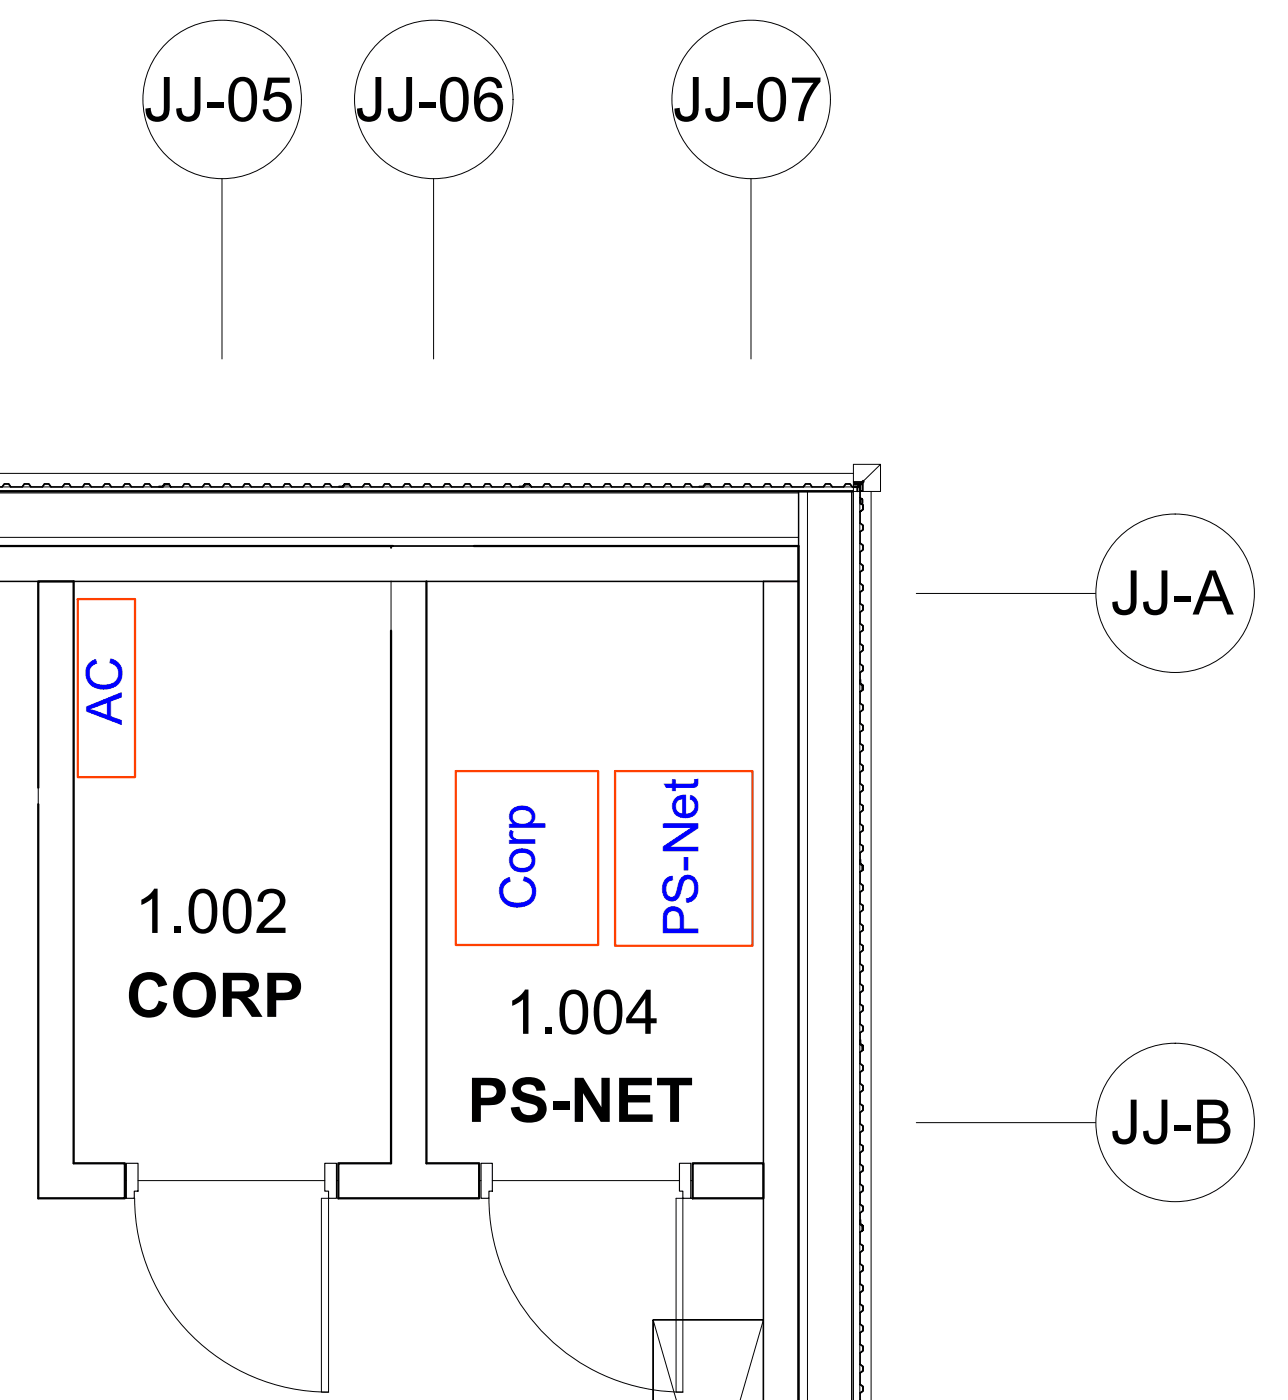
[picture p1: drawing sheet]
<svg xmlns="http://www.w3.org/2000/svg" width="145mm" height="157mm" viewBox="0 0 145 157" stroke-linecap="round" stroke-linejoin="round" font-family="sans-serif">
<defs><g id="words">
<g font-size="6.9">
<text x="16.2" y="13.6">JJ-05</text>
<text x="39.9" y="13.6">JJ-06</text>
<text x="75.6" y="13.6">JJ-07</text>
<text x="124.9" y="69.1">JJ-A</text>
<text x="15.1" y="104.9">1.002</text>
<text x="14.2" y="114.4">CORP</text>
<text x="56.8" y="116.3">1.004</text>
<text x="52.6" y="126.2">PS-NET</text>
<text x="124.9" y="128.6">JJ-B</text>
</g>
<g font-size="5.5" fill="#00f">
<text x="13.7" y="81.6" transform="rotate(-90 13.7 81.6)">AC</text>
<text x="60.2" y="102.3" transform="rotate(-90 60.2 102.3)">Corp</text>
<text x="78.6" y="105.4" transform="rotate(-90 78.6 105.4)">PS-Net</text>
</g>
</g></defs>
<!-- layer: A-GENM -->
<g fill="none" stroke="#000" stroke-width=".17">
<path d="M0 54.8h.2l.3-.4h.5l.2 .4h1.3l.2-.4h.5l.3 .4h1.3l.2-.4h.5l.2 .4h1.3l.3-.4h.5l.2 .4h1.3l.2-.4h.5l.3 .4h1.2l.3-.4h.5l.2 .4h1.3l.2-.4h.5l.3 .4h1.3l.2-.4h.5l.2 .4h1.3l.2-.3h.5h-.5l-.2 .3M.2 54.8l.3-.4h.5l.2 .4M2.5 54.8l.2-.4h.5l.3 .4M4.8 54.8l.2-.4h.5l.2 .4M7 54.8l.3-.4h.5l.2 .4M9.3 54.8l.2-.4h.5l.3 .4M11.5 54.8l.3-.4h.5l.2 .4M13.8 54.8l.2-.4h.5l.3 .4M16.1 54.8l.2-.4h.5l.2 .4M19.2 54.8l-.2-.4h-.5l-.2 .3h-.5h.5l.2-.3h.5l.2 .4h1.3l.2-.4h.5l.3 .4h1.3l.2-.4h.5l.2 .4h1.3l.3-.4h.5l.2 .4h1.3l.2-.4h.5l.3 .4h1.2l.3-.4h.5l.2 .4h1.3l.2-.4h.5l.3 .4h1.3l.2-.4h.5l.2 .4h1.3l.3-.4h.5l.2 .4h1.3l.2-.3h.4h-.4l-.2 .3M20.5 54.8l.2-.4h.5l.3 .4M22.8 54.8l.2-.4h.5l.2 .4"/>
<path d="M25 54.8l.3-.4h.5l.2 .4M27.3 54.8l.2-.4h.5l.3 .4M29.5 54.8l.3-.4h.5l.2 .4M31.8 54.8l.2-.4h.5l.3 .4M34.1 54.8l.2-.4h.5l.2 .4M36.3 54.8l.3-.4h.5l.2 .4M39.5 54.8l-.3-.4h-.4l-.3 .3h-.4h.4l.2-.3h.5l.3 .4h1.3l.2-.4h.5l.2 .4h1.3l.2-.4h.6l.2 .4h1.3l.2-.4h.5l.3 .4h1.2l.3-.4h.5l.2 .4h1.3l.2-.4h.5l.3 .4h1.3l.2-.4h.5l.2 .4h1.3l.3-.4h.5l.2 .4h1.3l.2-.4h.5l.3 .4h1.2l.2-.3h.5h-.5l-.1 .3M40.8 54.8l.2-.4h.5l.2 .4M43 54.8l.2-.4h.6l.2 .4M45.3 54.8l.2-.4h.5l.3 .4M47.6 54.8l.2-.4h.5l.2 .4M49.8 54.8l.3-.4h.4l.3 .4"/>
<path d="M52.1 54.8l.2-.4h.5l.2 .4M54.3 54.8l.3-.4h.5l.2 .4M56.6 54.8l.2-.4h.5l.3 .4M59.8 54.8l-.3-.4h-.5l-.2 .3h-.4h.4l.2-.3h.5l.3 .4h1.2l.2-.4h.5l.3 .4h1.3l.2-.4h.5l.2 .4h1.4l.2-.4h.5l.2 .4h1.3l.3-.4h.5l.2 .4h1.2l.3-.4h.5l.3 .4h1.2l.2-.4h.6l.2 .4h1.3l.2-.4h.5l.2 .4h1.4l.2-.4h.5l.2 .4h1.3l.2-.3h.5h-.5l-.2 .3M61 54.8l.3-.4h.4l.3 .4M63.3 54.8l.2-.4h.5l.2 .4M65.6 54.8l.2-.4h.5l.2 .4M67.8 54.8l.3-.4h.5l.2 .4M70.1 54.8l.2-.4h.5l.3 .4M72.3 54.8l.3-.4h.5l.2 .4M74.6 54.8l.2-.4h.5l.2 .4M76.9 54.8l.2-.4h.5l.2 .4"/>
<path d="M80 54.8l-.2-.4h-.5l-.2 .3h-.5h.5l.2-.3h.5l.2 .4h1.3l.2-.4h.5l.3 .4h1.2l.3-.4h.5l.2 .4h1.3l.2-.4h.6l.2 .4h1.3l.2-.4h.5l.3 .4h1.2l.3-.4h.5l.2 .4h1.3l.2-.4h.5l.3 .4h1.3l.2-.4h.5l.2 .4h.5h-.3h.3l.8-.8v.2l-.7 .7v.4M81.3 54.8l.2-.4h.5l.3 .4M83.5 54.8l.3-.4h.5l.2 .4M85.8 54.8l.2-.4h.6l.2 .4M88.1 54.8l.2-.4h.5l.3 .4M90.3 54.8l.3-.4h.5l.2 .4M92.6 54.8l.2-.4h.5l.3 .4M94.9 54.8l.2-.4h.5l.2 .4M96 54.8h.3l.8-.7-.7 .8v.4M96.7 55.3v-.4v1.1l.3 .2v.4v-.4l-.3-.2M96.7 57.6l.3-.3v-.5l-.3-.2 .1-.4v.4l.3 .2v.5l-.4 .3v1.2l.4 .3v.5l-.4 .2v1.3l.4 .2v.5l-.4 .3v1.3l.4 .2v.5l-.4 .2v1.3l.4 .3v.5l-.4 .2v1.3l.4 .2v.5l-.4 .3v1.2l.4 .3v.5l-.4 .2v1.3l.4 .2v.5l-.4 .3v1.3l.4 .2v.5l-.4 .2v1.3l.3 .2v.5v-.5l-.3-.2M96.7 58.8l.3 .3v.5l-.3 .2"/>
<path d="M96.7 61.1l.3 .2v.5l-.3 .3M96.7 63.4l.3 .2v.5l-.3 .2M96.7 65.6l.3 .3v.5l-.3 .2M96.7 67.9l.3 .2v.5l-.3 .3M96.7 70.1l.3 .3v.5l-.3 .2M96.7 72.4l.3 .2v.5l-.3 .3M96.7 74.7l.3 .2v.5l-.3 .2M96.7 77.8l.3-.2v-.5l-.3-.2 .1-.5v.5l.3 .2v.5l-.4 .2v1.3l.4 .2v.5l-.4 .3v1.3l.4 .2v.5l-.4 .2v1.3l.4 .3v.5l-.4 .2v1.3l.4 .2v.5l-.4 .3v1.2l.4 .3v.5l-.4 .2v1.3l.4 .2v.5l-.4 .3v1.3l.4 .2v.5l-.4 .2v1.3l.4 .3v.5l-.4 .2v1.3l.3 .2v.4v-.4l-.3-.2M96.7 79.1l.3 .2v.5l-.3 .3M96.7 81.4l.3 .2v.5l-.3 .2M96.7 83.6l.3 .3v.5l-.3 .2M96.7 85.9l.3 .2v.5l-.3 .3"/>
<path d="M96.7 88.1l.3 .3v.5l-.3 .2M96.7 90.4l.3 .2v.5l-.3 .3M96.7 92.7l.3 .2v.5l-.3 .2M96.7 94.9l.3 .3v.5l-.3 .2M96.7 98.1l.3-.3v-.4l-.3-.3 .1-.4v.4l.3 .3v.5l-.4 .2v1.2l.4 .3v.5l-.4 .3v1.2l.4 .2v.6l-.4 .2v1.3l.4 .2v.5l-.4 .2v1.4l.4 .2v.5l-.4 .2v1.3l.4 .3v.5l-.4 .2v1.2l.4 .3v.5l-.4 .3v1.2l.4 .2v.6l-.4 .2v1.3l.4 .2v.5l-.4 .3v1.3l.3 .1v.5v-.5l-.3-.1M96.7 99.3l.3 .3v.5l-.3 .2M96.7 101.6l.3 .2v.6l-.3 .2M96.7 103.9l.3 .2v.5l-.3 .2M96.7 106.2l.3 .2v.5l-.3 .2M96.7 108.4l.3 .3v.4l-.3 .3M96.7 110.6l.3 .3v.5l-.3 .2M96.7 112.9l.3 .3v.5l-.3 .2"/>
<path d="M96.7 115.2l.3 .2v.5l-.3 .3M96.7 118.4l.3-.3v-.5l-.3-.2 .1-.4v.4l.3 .2v.5l-.4 .3v1.2l.4 .3v.5l-.4 .2v1.3l.4 .2v.5l-.4 .3v1.3l.4 .2v.5l-.4 .2v1.3l.4 .2v.6l-.4 .2v1.3l.4 .2v.5l-.4 .3v1.2l.4 .3v.5l-.4 .2v1.3l.4 .2v.5l-.4 .3v1.3l.4 .2v.5l-.4 .2v1.3l.3 .2v.5v-.5l-.3-.2M96.7 119.6l.3 .3v.4l-.3 .3M96.7 121.9l.3 .2v.5l-.3 .2M96.7 124.2l.3 .2v.5l-.3 .2M96.7 126.4l.3 .2v.6l-.3 .2M96.7 128.7l.3 .2v.5l-.3 .3M96.7 130.9l.3 .3v.4l-.3 .3M96.7 133.2l.3 .2v.5l-.3 .2M96.7 135.5l.3 .2v.5l-.3 .2M96.7 138.6l.3-.2v-.5l-.3-.2 .1-.5v.5l.3 .2v.5l-.4 .2v1.3l.4 .2v.5l-.4 .3v1.2l.4 .3v.5l-.4 .2v1.3l.4 .2v.5l-.4 .3v1.3l.4 .2v.5l-.4 .2v1.3l.4 .3v.5l-.4 .2v1.3l.4 .2v.5l-.4 .3v1.2l.4 .3v.5l-.4 .2v1.3l.4 .2v.6l-.4 .2 .1 .8M96.7 139.9l.3 .2v.5l-.3 .3"/>
<path d="M96.7 142.1l.3 .3v.5l-.3 .2M96.7 144.4l.3 .2v.5l-.3 .3M96.7 146.7l.3 .2v.5l-.3 .2M96.7 148.9l.3 .3v.5l-.3 .2M96.7 151.2l.3 .2v.5l-.3 .3M96.7 153.4l.3 .3v.5l-.3 .2M96.7 155.7l.3 .2v.6l-.3 .2"/>
</g>
<!-- layer: A-WALL -->
<path d="M0 55.3h95.9M0 61.4h44.2M53.3 61.4h36.5v96.1" fill="none" stroke="#000" stroke-width=".25"/>
<path d="M0 55.4h89.8M89.8 55.3v6.1zM89.8 55.3v102.2M90.8 55.3v102.2M95.7 55.3v102.2M0 61.4h89.8M0 60.4h89.8M4.3 88.6v1.9" fill="none" stroke="#000" stroke-width=".11"/>
<!-- layer: A-GENM -->
<g fill="none" stroke="#000" stroke-width=".11">
<path d="M0 54.8h96M0 55.3h96M0 55.2h96M0 53.2h96M96 54.8v.5M96 54.2v.6M96 55.3v102.2M96 54.2h.9M96 54.3h.8M96 54.5h.6M96 54.6h.5M96 54.3l.1 .1h.5h-.5l-.1-.1"/>
<path d="M96.6 54.7v.6M96.7 54.6v.3M96.7 54.9v-.3v.5l.2 .1M96.7 55.3h.3M96.7 55.1l.2 .1M96.9 54.3h.1M96.9 54.4v.9M97 54.2h.1M97 54.2v.1M97 54.3v1M97.1 54.3v1M97.1 54.1l1.9-1.9h-3v2"/>
<path d="M97.9 55.3v102.2M99 52.2v3.1h-2M96.7 157.5v-102.2h-.7l-.1 102.2"/>
</g>
<!-- layer: A-WALL -->
<path d="M0 61.4h44v.2v-.2h45.8v4h-89.9M85.8 157.5v-92.1h4v92.1" fill="none" stroke="#000" stroke-width=".17"/>
<!-- layer: I-WALL -->
<path d="M47.9 65.4v65.4h6v4h-15.9v-4h6v-59.9M4.3 88.6v-23.2h4v65.4h5.7v4h-9.7v-44.3M77.9 130.8h7.9v4h-7.9z" fill="none" stroke="#000" stroke-width=".25"/>
<!-- layer: A-FLOR -->
<path d="M44 65.4v5.5M14 134.8h.2M14 132.8h.2M15.5 132.8h21M37.8 132.8h.2M53.9 132.8h.2M55.4 132.8h21M77.7 134.8h.2M77.7 132.8h.2" fill="none" stroke="#000" stroke-width=".11"/>
<!-- layer: A-DOOR -->
<path d="M15.1 134.8a21.8 21.8 0 0 0 21.9 21.8M55 134.8a21.8 21.8 0 0 0 21.8 21.8" fill="none" stroke="#000" stroke-width=".11"/>
<!-- layer: A-DOOR-FRAM -->
<path d="M36.1 134.8h.8v21.8h-.8zM76 134.8h.8v21.8h-.8z" fill="none" stroke="#000" stroke-width=".11"/>
<path d="M14.2 130.8h1.3v3.2h-.4v.8h-.9zM36.5 130.8h1.3v4h-.9v-.8h-.4zM54.1 130.8h1.3v3.2h-.4v.8h-.9zM76.4 130.8h1.3v4h-.9v-.8h-.4z" fill="none" stroke="#000" stroke-width=".13"/>
<!-- layer: A-DETL-GENF -->
<path d="M73.4 148.5h12.4v9v-9h-12.4v9v-9l2.7 9M85.8 148.5l-2.6 9" fill="none" stroke="#000" stroke-width=".11"/>
<!-- layer: S-GRID-IDEN -->
<g fill="none" stroke="#000" stroke-width=".11">
<circle cx="25" cy="11.2" r="8.9"/>
<circle cx="48.8" cy="11.2" r="8.9"/>
<circle cx="84.5" cy="11.2" r="8.9"/>
<circle cx="132.1" cy="66.7" r="8.9"/>
<circle cx="132.1" cy="126.2" r="8.9"/>
</g>
<!-- layer: S-GRID -->
<path d="M25 20.1v20.3M48.8 20.1v20.3M84.4 20.1v20.3M103 66.7h20.2M103 126.3h20.2" fill="none" stroke="#000" stroke-width=".11"/>
<!-- layer: EQUIPMENT-2 -->
<path d="M8.7 67.4h6.5v20h-6.5zM51.2 86.7h16.1v19.6h-16.1zM69.2 86.7h15.4v19.7h-15.4z" fill="none" stroke="#ff3f00" stroke-width=".25"/>
<use href="#words"/>
</svg>
